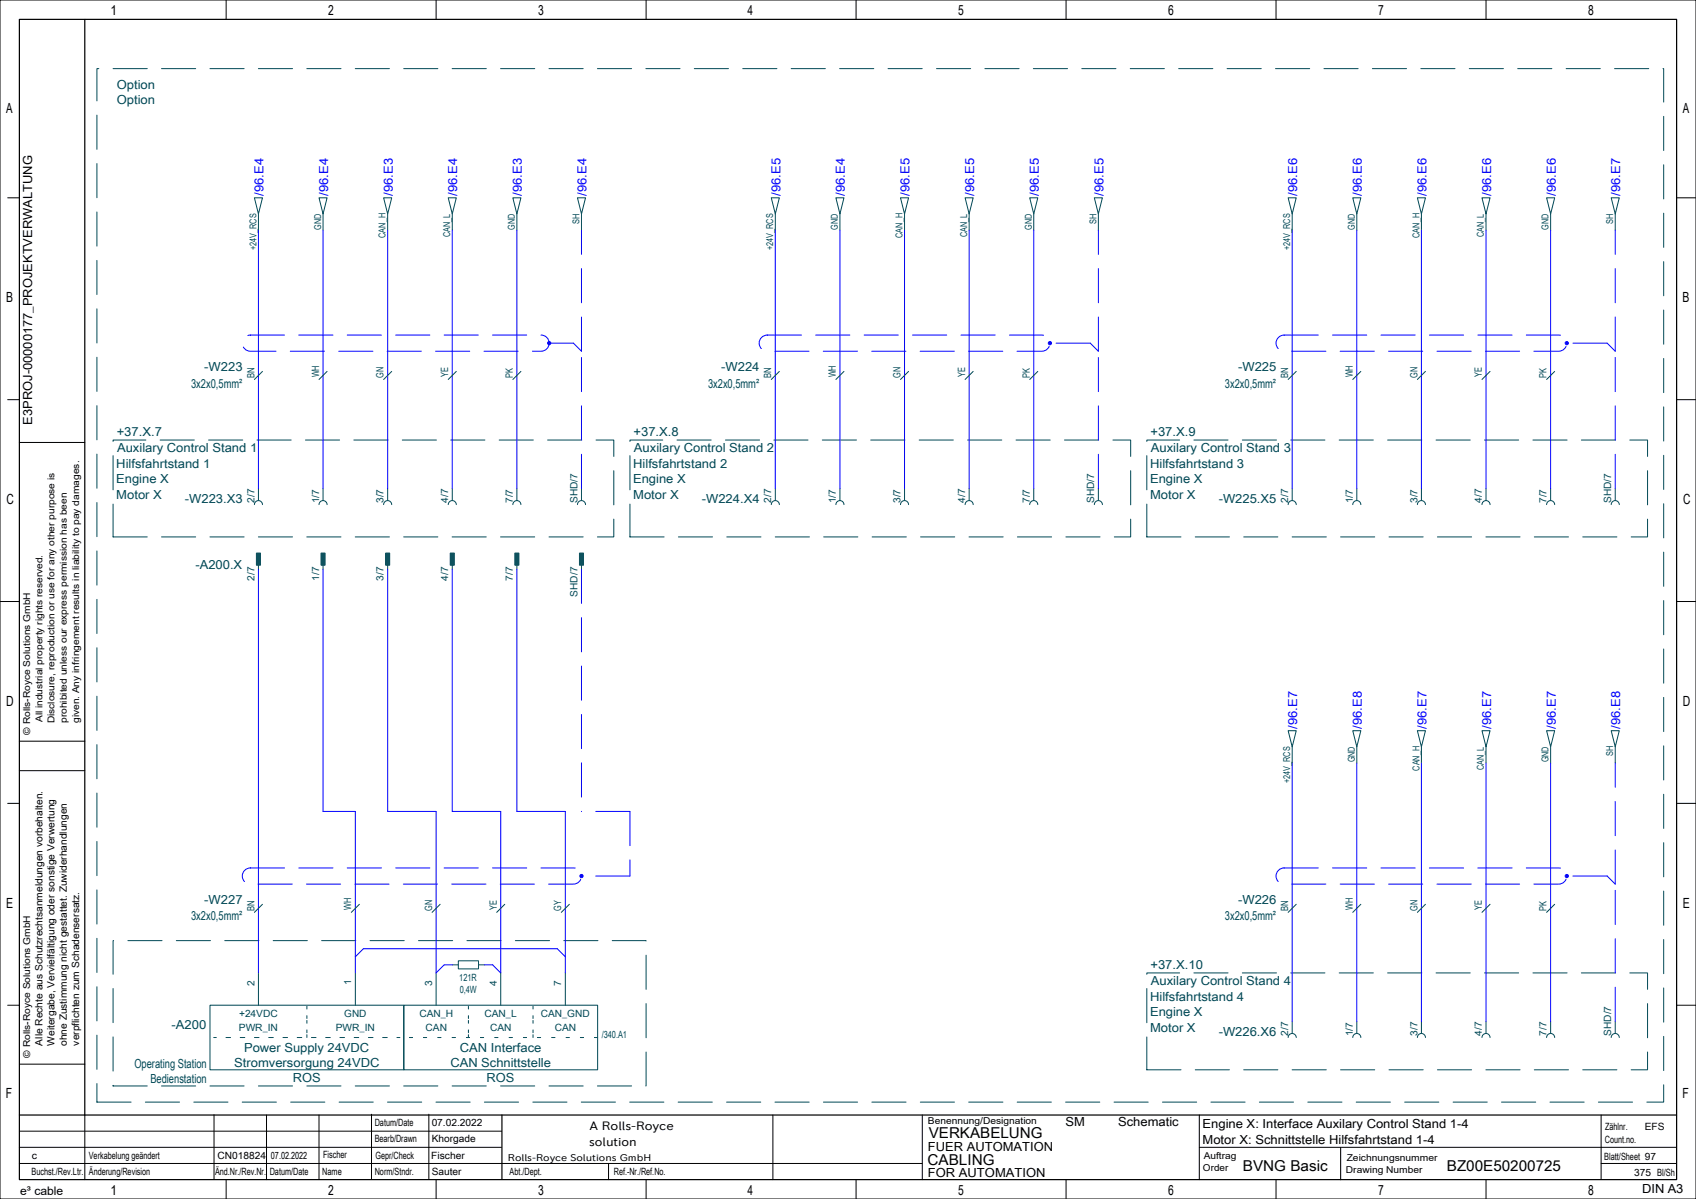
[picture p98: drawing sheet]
<svg xmlns="http://www.w3.org/2000/svg" width="420mm" height="297mm" viewBox="0 0 420 297" stroke-linecap="round" stroke-linejoin="round" font-family="sans-serif">
<defs><g id="words">
<g font-size="3.7">
<text x="230" y="282">VERKABELUNG</text>
<text x="229.7" y="288.5">CABLING</text>
<text x="307.8" y="290">BVNG Basic</text>
<text x="358.3" y="290">BZ00E50200725</text>
</g>
<g font-size="3.5">
<text x="27.3" y="3.8">1</text>
<text x="81.3" y="3.8">2</text>
<text x="133.3" y="3.8">3</text>
<text x="185.1" y="3.8">4</text>
<text x="237.3" y="3.8">5</text>
<text x="289.3" y="3.8">6</text>
<text x="341.3" y="3.8">7</text>
<text x="393.3" y="3.8">8</text>
<text x="1.5" y="28.1">A</text>
<text x="416.7" y="28.1">A</text>
<text x="1.5" y="74.9">B</text>
<text x="416.7" y="74.9">B</text>
<text x="1.6" y="124.9">C</text>
<text x="416.8" y="124.9">C</text>
<text x="1.5" y="174.9">D</text>
<text x="416.7" y="174.9">D</text>
<text x="1.5" y="224.9">E</text>
<text x="416.7" y="224.9">E</text>
<text x="1.5" y="271.9">F</text>
<text x="416.7" y="271.9">F</text>
<text x="27.3" y="296">1</text>
<text x="81.3" y="296">2</text>
<text x="133.3" y="296">3</text>
<text x="185.1" y="296">4</text>
<text x="237.3" y="296">5</text>
<text x="289.3" y="296">6</text>
<text x="341.3" y="296">7</text>
<text x="393.3" y="296">8</text>
</g>
<g font-size="3.1" fill="#004855">
<text x="28.9" y="22">Option</text>
<text x="28.9" y="25.9">Option</text>
<text x="50.6" y="92">-W223</text>
<text x="178.6" y="92">-W224</text>
<text x="306.6" y="92">-W225</text>
<text x="47.3" y="96">3x2x0,5mm²</text>
<text x="175.3" y="96">3x2x0,5mm²</text>
<text x="303.3" y="96">3x2x0,5mm²</text>
<text x="28.9" y="108">+37.X.7</text>
<text x="29" y="112">Auxilary Control Stand 1</text>
<text x="156.9" y="108">+37.X.8</text>
<text x="157" y="112">Auxilary Control Stand 2</text>
<text x="284.9" y="108">+37.X.9</text>
<text x="285" y="112">Auxilary Control Stand 3</text>
<text x="28.8" y="115.9">Hilfsfahrtstand 1</text>
<text x="28.8" y="119.7">Engine X</text>
<text x="156.8" y="115.9">Hilfsfahrtstand 2</text>
<text x="156.8" y="119.7">Engine X</text>
<text x="284.8" y="115.9">Hilfsfahrtstand 3</text>
<text x="284.8" y="119.7">Engine X</text>
<text x="28.8" y="123.6">Motor X</text>
<text x="45.8" y="124.5">-W223.X3</text>
<text x="156.8" y="123.6">Motor X</text>
<text x="173.8" y="124.5">-W224.X4</text>
<text x="284.8" y="123.6">Motor X</text>
<text x="301.8" y="124.5">-W225.X5</text>
<text x="48.4" y="141">-A200.X</text>
<text x="47.3" y="228">3x2x0,5mm²</text>
<text x="50.6" y="224">-W227</text>
<text x="303.3" y="228">3x2x0,5mm²</text>
<text x="306.6" y="224">-W226</text>
<text x="284.9" y="240">+37.X.10</text>
<text x="285" y="244">Auxilary Control Stand 4</text>
<text x="284.8" y="247.9">Hilfsfahrtstand 4</text>
<text x="284.8" y="251.7">Engine X</text>
<text x="42.5" y="255">-A200</text>
<text x="284.8" y="255.6">Motor X</text>
<text x="301.8" y="256.5">-W226.X6</text>
<text x="60.4" y="260.5">Power Supply 24VDC</text>
<text x="113.9" y="260.5">CAN Interface</text>
<text x="33.3" y="264.5">Operating Station</text>
<text x="37.2" y="268.4">Bedienstation</text>
<text x="58" y="264.4">Stromversorgung 24VDC</text>
<text x="72.5" y="268">ROS</text>
<text x="111.6" y="264.4">CAN Schnittstelle</text>
<text x="120.5" y="268">ROS</text>
</g>
<g font-size="3.1" fill="#00f">
<text x="65.3" y="48.5" transform="rotate(-90 65.3 48.5)">/96.E4</text>
<text x="81.3" y="48.5" transform="rotate(-90 81.3 48.5)">/96.E4</text>
<text x="97.2" y="48.5" transform="rotate(-90 97.2 48.5)">/96.E3</text>
<text x="113.3" y="48.5" transform="rotate(-90 113.3 48.5)">/96.E4</text>
<text x="129.3" y="48.5" transform="rotate(-90 129.3 48.5)">/96.E3</text>
<text x="145.2" y="48.5" transform="rotate(-90 145.2 48.5)">/96.E4</text>
<text x="193.2" y="48.5" transform="rotate(-90 193.2 48.5)">/96.E5</text>
<text x="209.3" y="48.5" transform="rotate(-90 209.3 48.5)">/96.E4</text>
<text x="225.3" y="48.5" transform="rotate(-90 225.3 48.5)">/96.E5</text>
<text x="241.2" y="48.5" transform="rotate(-90 241.2 48.5)">/96.E5</text>
<text x="257.3" y="48.5" transform="rotate(-90 257.3 48.5)">/96.E5</text>
<text x="273.3" y="48.5" transform="rotate(-90 273.3 48.5)">/96.E5</text>
<text x="321.3" y="48.5" transform="rotate(-90 321.3 48.5)">/96.E6</text>
<text x="337.2" y="48.5" transform="rotate(-90 337.2 48.5)">/96.E6</text>
<text x="353.3" y="48.5" transform="rotate(-90 353.3 48.5)">/96.E6</text>
<text x="369.2" y="48.5" transform="rotate(-90 369.2 48.5)">/96.E6</text>
<text x="385.3" y="48.5" transform="rotate(-90 385.3 48.5)">/96.E6</text>
<text x="401.2" y="48.5" transform="rotate(-90 401.2 48.5)">/96.E7</text>
<text x="321.3" y="180.5" transform="rotate(-90 321.3 180.5)">/96.E7</text>
<text x="337.2" y="180.5" transform="rotate(-90 337.2 180.5)">/96.E8</text>
<text x="353.3" y="180.5" transform="rotate(-90 353.3 180.5)">/96.E7</text>
<text x="369.2" y="180.5" transform="rotate(-90 369.2 180.5)">/96.E7</text>
<text x="385.3" y="180.5" transform="rotate(-90 385.3 180.5)">/96.E7</text>
<text x="401.2" y="180.5" transform="rotate(-90 401.2 180.5)">/96.E8</text>
</g>
<g font-size="3.1">
<text x="8" y="105.2" transform="rotate(-90 8 105.2)">E3PROJ-00000177_PROJEKTVERWALTUNG</text>
<text x="263.9" y="279">SM</text>
<text x="276.9" y="279">Schematic</text>
<text x="297.8" y="279.5">Engine X: Interface Auxilary Control Stand 1-4</text>
<text x="229.8" y="285">FUER AUTOMATION</text>
<text x="297.8" y="283.4">Motor X: Schnittstelle Hilfsfahrtstand 1-4</text>
<text x="229.8" y="291.5">FOR AUTOMATION</text>
<text x="406.7" y="295.5">DIN A3</text>
</g>
<g font-size="3">
<text x="146" y="280">A Rolls-Royce</text>
<text x="145.9" y="284">solution</text>
</g>
<text font-size="2.9" x="5" y="296">e³ cable</text>
<g font-size="2.5" fill="#004855">
<text x="63" y="93.7" transform="rotate(-90 63 93.7)">BN</text>
<text x="79" y="93.5" transform="rotate(-90 79 93.5)">WH</text>
<text x="95" y="93.6" transform="rotate(-90 95 93.6)">GN</text>
<text x="111" y="93.4" transform="rotate(-90 111 93.4)">YE</text>
<text x="127" y="93.7" transform="rotate(-90 127 93.7)">PK</text>
<text x="191" y="93.7" transform="rotate(-90 191 93.7)">BN</text>
<text x="207" y="93.5" transform="rotate(-90 207 93.5)">WH</text>
<text x="223" y="93.6" transform="rotate(-90 223 93.6)">GN</text>
<text x="239" y="93.4" transform="rotate(-90 239 93.4)">YE</text>
<text x="255" y="93.7" transform="rotate(-90 255 93.7)">PK</text>
<text x="319" y="93.7" transform="rotate(-90 319 93.7)">BN</text>
<text x="335" y="93.5" transform="rotate(-90 335 93.5)">WH</text>
<text x="351" y="93.6" transform="rotate(-90 351 93.6)">GN</text>
<text x="367" y="93.4" transform="rotate(-90 367 93.4)">YE</text>
<text x="383" y="93.7" transform="rotate(-90 383 93.7)">PK</text>
<text x="63" y="124.5" transform="rotate(-90 63 124.5)">2/7</text>
<text x="79" y="124.7" transform="rotate(-90 79 124.7)">1/7</text>
<text x="95" y="124.6" transform="rotate(-90 95 124.6)">3/7</text>
<text x="111" y="124.5" transform="rotate(-90 111 124.5)">4/7</text>
<text x="127" y="124.6" transform="rotate(-90 127 124.6)">7/7</text>
<text x="143" y="124.6" transform="rotate(-90 143 124.6)">SHD/7</text>
<text x="191" y="124.5" transform="rotate(-90 191 124.5)">2/7</text>
<text x="207" y="124.7" transform="rotate(-90 207 124.7)">1/7</text>
<text x="223" y="124.6" transform="rotate(-90 223 124.6)">3/7</text>
<text x="239" y="124.5" transform="rotate(-90 239 124.5)">4/7</text>
<text x="255" y="124.6" transform="rotate(-90 255 124.6)">7/7</text>
<text x="271" y="124.6" transform="rotate(-90 271 124.6)">SHD/7</text>
<text x="319" y="124.5" transform="rotate(-90 319 124.5)">2/7</text>
<text x="335" y="124.7" transform="rotate(-90 335 124.7)">1/7</text>
<text x="351" y="124.6" transform="rotate(-90 351 124.6)">3/7</text>
<text x="367" y="124.5" transform="rotate(-90 367 124.5)">4/7</text>
<text x="383" y="124.6" transform="rotate(-90 383 124.6)">7/7</text>
<text x="399" y="124.6" transform="rotate(-90 399 124.6)">SHD/7</text>
<text x="63" y="143.9" transform="rotate(-90 63 143.9)">2/7</text>
<text x="79" y="143.9" transform="rotate(-90 79 143.9)">1/7</text>
<text x="95" y="143.9" transform="rotate(-90 95 143.9)">3/7</text>
<text x="111" y="143.9" transform="rotate(-90 111 143.9)">4/7</text>
<text x="127" y="143.9" transform="rotate(-90 127 143.9)">7/7</text>
<text x="143" y="147.8" transform="rotate(-90 143 147.8)">SHD/7</text>
<text x="63" y="225.7" transform="rotate(-90 63 225.7)">BN</text>
<text x="87" y="225.5" transform="rotate(-90 87 225.5)">WH</text>
<text x="107" y="225.6" transform="rotate(-90 107 225.6)">GN</text>
<text x="123" y="225.4" transform="rotate(-90 123 225.4)">YE</text>
<text x="139" y="225.6" transform="rotate(-90 139 225.6)">GY</text>
<text x="319" y="225.7" transform="rotate(-90 319 225.7)">BN</text>
<text x="335" y="225.5" transform="rotate(-90 335 225.5)">WH</text>
<text x="351" y="225.6" transform="rotate(-90 351 225.6)">GN</text>
<text x="367" y="225.4" transform="rotate(-90 367 225.4)">YE</text>
<text x="383" y="225.7" transform="rotate(-90 383 225.7)">PK</text>
<text x="63" y="244.3" transform="rotate(-90 63 244.3)">2</text>
<text x="87" y="244" transform="rotate(-90 87 244)">1</text>
<text x="107" y="244.3" transform="rotate(-90 107 244.3)">3</text>
<text x="113.7" y="243">121R</text>
<text x="123" y="244.3" transform="rotate(-90 123 244.3)">4</text>
<text x="139" y="244.3" transform="rotate(-90 139 244.3)">7</text>
<text x="113.8" y="246">0,4W</text>
<text x="59.1" y="255.5">PWR_IN</text>
<text x="59.2" y="252">+24VDC</text>
<text x="83.2" y="255.5">PWR_IN</text>
<text x="85.3" y="252">GND</text>
<text x="103.9" y="252">CAN_H</text>
<text x="105.4" y="255.5">CAN</text>
<text x="120" y="252">CAN_L</text>
<text x="121.4" y="255.5">CAN</text>
<text x="134" y="252">CAN_GND</text>
<text x="137.4" y="255.5">CAN</text>
<text x="149" y="257">/340.A1</text>
<text x="319" y="256.5" transform="rotate(-90 319 256.5)">2/7</text>
<text x="335" y="256.7" transform="rotate(-90 335 256.7)">1/7</text>
<text x="351" y="256.6" transform="rotate(-90 351 256.6)">3/7</text>
<text x="367" y="256.5" transform="rotate(-90 367 256.5)">4/7</text>
<text x="383" y="256.6" transform="rotate(-90 383 256.6)">7/7</text>
<text x="399" y="256.6" transform="rotate(-90 399 256.6)">SHD/7</text>
</g>
<g font-size="2.5">
<text x="10.5" y="259" transform="rotate(-90 10.5 259)">Alle Rechte aus Schutzrechtsanmeldungen vorbehalten.</text>
<text x="13.5" y="259" transform="rotate(-90 13.5 259)">Weitergabe, Vervielfältigung oder sonstige Verwertung</text>
<text x="16.6" y="259.1" transform="rotate(-90 16.6 259.1)">ohne Zustimmung nicht gestattet. Zuwiderhandlungen</text>
<text x="19.6" y="259" transform="rotate(-90 19.6 259)">verpflichten zum Schadensersatz.</text>
<text x="92.8" y="279">Datum/Date</text>
<text x="106.9" y="279">07.02.2022</text>
<text x="397.5" y="280">Zählnr.</text>
<text x="407.3" y="280">EFS</text>
<text x="7.9" y="287">c</text>
<text x="22" y="287">Verkabelung geändert</text>
<text x="53.9" y="287">CN018824</text>
<text x="67.1" y="287">07.02.2022</text>
<text x="80" y="286.8">Fischer</text>
<text x="92.8" y="283">Bearb/Drawn</text>
<text x="93" y="287">Gepr/Check</text>
<text x="106.8" y="287">Fischer</text>
<text x="106.9" y="283">Khorgade</text>
<text x="397.3" y="287.3">Blatt/Sheet 97</text>
<text x="397.4" y="283">Count.no.</text>
<text x="7.8" y="291">Buchst./Rev.Ltr.</text>
<text x="22" y="291">Änderung/Revision</text>
<text x="53.3" y="291">Änd.Nr./Rev.Nr.</text>
<text x="66.8" y="291">Datum/Date</text>
<text x="79.8" y="291">Name</text>
<text x="92.8" y="291">Norm/Stndr.</text>
<text x="106.9" y="291">Sauter</text>
<text x="126.2" y="291">Abt./Dept.</text>
<text x="152" y="291">Ref.-Nr./Ref.No.</text>
<text x="404.7" y="291.2">375 Bl/Sh</text>
</g>
<text font-size="2.4" x="125.8" y="287.5">Rolls-Royce Solutions GmbH</text>
<g font-size="2.3" fill="#004855">
<text x="79.5" y="56.9" transform="rotate(-90 79.5 56.9)">GND</text>
<text x="95.5" y="58.9" transform="rotate(-90 95.5 58.9)">CAN_H</text>
<text x="111.5" y="58.8" transform="rotate(-90 111.5 58.8)">CAN_L</text>
<text x="127.5" y="56.9" transform="rotate(-90 127.5 56.9)">GND</text>
<text x="143.5" y="55.4" transform="rotate(-90 143.5 55.4)">SH</text>
<text x="207.5" y="56.9" transform="rotate(-90 207.5 56.9)">GND</text>
<text x="223.5" y="58.9" transform="rotate(-90 223.5 58.9)">CAN_H</text>
<text x="239.5" y="58.8" transform="rotate(-90 239.5 58.8)">CAN_L</text>
<text x="255.5" y="56.9" transform="rotate(-90 255.5 56.9)">GND</text>
<text x="271.5" y="55.4" transform="rotate(-90 271.5 55.4)">SH</text>
<text x="335.5" y="56.9" transform="rotate(-90 335.5 56.9)">GND</text>
<text x="351.5" y="58.9" transform="rotate(-90 351.5 58.9)">CAN_H</text>
<text x="367.5" y="58.8" transform="rotate(-90 367.5 58.8)">CAN_L</text>
<text x="383.5" y="56.9" transform="rotate(-90 383.5 56.9)">GND</text>
<text x="399.5" y="55.4" transform="rotate(-90 399.5 55.4)">SH</text>
<text x="63.5" y="62" transform="rotate(-90 63.5 62)">+24V_RCS</text>
<text x="191.5" y="62" transform="rotate(-90 191.5 62)">+24V_RCS</text>
<text x="319.5" y="62" transform="rotate(-90 319.5 62)">+24V_RCS</text>
<text x="335.5" y="188.9" transform="rotate(-90 335.5 188.9)">GND</text>
<text x="351.5" y="190.9" transform="rotate(-90 351.5 190.9)">CAN_H</text>
<text x="367.5" y="190.8" transform="rotate(-90 367.5 190.8)">CAN_L</text>
<text x="383.5" y="188.9" transform="rotate(-90 383.5 188.9)">GND</text>
<text x="399.5" y="187.4" transform="rotate(-90 399.5 187.4)">SH</text>
<text x="319.5" y="194" transform="rotate(-90 319.5 194)">+24V_RCS</text>
</g>
<g font-size="2.3">
<text x="10.5" y="178.9" transform="rotate(-90 10.5 178.9)">All industrial property rights reserved.</text>
<text x="13.5" y="179.2" transform="rotate(-90 13.5 179.2)">Disclosure, reproduction or use for any other purpose is</text>
<text x="16.6" y="179.1" transform="rotate(-90 16.6 179.1)">prohibited unless our express permission has been</text>
<text x="19.6" y="179.1" transform="rotate(-90 19.6 179.1)">given. Any infringement results in liability to pay damages.</text>
<text x="7.5" y="182" transform="rotate(-90 7.5 182)">© Rolls-Royce Solutions GmbH</text>
<text x="7.5" y="262" transform="rotate(-90 7.5 262)">© Rolls-Royce Solutions GmbH</text>
<text x="229.8" y="278.5">Benennung/Designation</text>
<text x="298.1" y="287">Auftrag</text>
<text x="333.5" y="287.5">Zeichnungsnummer</text>
<text x="297.9" y="290">Order</text>
<text x="333.3" y="290.5">Drawing Number</text>
</g>
</g></defs>
<g fill="none" stroke="#000" stroke-width=".25">
<path d="M0 0h420v297h-420zM56 0v4.8M108 0v4.8M160 0v4.8M212 0v4.8M264 0v4.8M316 0v4.8M368 0v4.8M1.9 49h2.9M415.2 49h4.8M1.9 99h2.9M415.2 99h4.8"/>
<path d="M4.8 109.6h16.2M0 149h4.8M415.2 149h4.7M1.9 199h2.9M4.8 190.9h16.2M4.8 183.6h16.2M415.2 199h4.8M1.9 249h2.9M415.2 249h4.8M4.8 263.6h16.2M21 276.2v16M53 276.1v16"/>
<path d="M66 276.2v16M79 276.2v16M92 276v16M106.2 276v16M191.4 276.2v16M228.4 276.2v16M297 276.2v16M396.5 276.2v15.8M4.8 284.2h119.4M4.8 288.2h223.6M4.8 280.2h119.4M56 292.2v4.8"/>
<path d="M108 292.2v4.8M150.7 288.2v4M160 292.2v4.8M212 292.2v4.8M264 292.2v4.8M297 284.2h118.2M316 292.2v4.8M332 284.3v8M368 292.2v4.8M396.5 288.2h18.7"/>
</g>
<path d="M4.8 4.8h410.4v287.4h-410.4zM21 4.8v271.4M4.8 276.2h410.4M124.3 276.2v15.9" fill="none" stroke="#000" stroke-width=".3"/>
<path d="M24 17h388v256h-388zM28 109h124v24h-124zM156 109h124v24h-124zM284 109h124v24h-124zM28 233h132v36h-132zM284 241h124v24h-124z" fill="none" stroke="#004855" stroke-width=".25" stroke-dasharray="8.5 3.5"/>
<path d="M53 257h46zM76 249v8zM100 257h48zM116 249v8zM132 249v8z" fill="none" stroke="#004855" stroke-width=".25" stroke-dasharray=".7 2.8"/>
<g fill="none" stroke="#004855" stroke-width=".25">
<path d="M63 49h2l-1 4zM64 53v4M79 49h2l-1 4zM80 53v4M95 49h2l-1 4zM96 53v4M111 49h2l-1 4zM112 53v4M127 49h2l-1 4zM128 53v4M143 49h2l-1 4zM144 53v4"/>
<path d="M191 49h2l-1 4zM192 53v4M207 49h2l-1 4zM208 53v4M223 49h2l-1 4zM224 53v4M239 49h2l-1 4zM240 53v4M255 49h2l-1 4zM256 53v4M271 49h2l-1 4zM272 53v4"/>
<path d="M319 49h2l-1 4zM320 53v4M335 49h2l-1 4zM336 53v4M351 49h2l-1 4zM352 53v4M367 49h2l-1 4zM368 53v4M383 49h2l-1 4zM384 53v4M399 49h2l-1 4zM400 53v4"/>
<path d="M65 92l-2 2M81 92l-2 2M97 92l-2 2M113 92l-2 2M129 92l-2 2M193 92l-2 2M209 92l-2 2M225 92l-2 2M241 92l-2 2M257 92l-2 2M321 92l-2 2M337 92l-2 2"/>
<path d="M353 92l-2 2M369 92l-2 2M385 92l-2 2M63 125a1 1 0 0 1 1-1 1 1 0 0 1 1 1M64 121v3M79 125a1 1 0 0 1 1-1 1 1 0 0 1 1 1M80 121v3M95 125a1 1 0 0 1 1-1 1 1 0 0 1 1 1M96 121v3M111 125a1 1 0 0 1 1-1 1 1 0 0 1 1 1M112 121v3M127 125a1 1 0 0 1 1-1 1 1 0 0 1 1 1"/>
<path d="M128 121v3M143 125a1 1 0 0 1 1-1 1 1 0 0 1 1 1M144 121v3M191 125a1 1 0 0 1 1-1 1 1 0 0 1 1 1M192 121v3M207 125a1 1 0 0 1 1-1 1 1 0 0 1 1 1M208 121v3M223 125a1 1 0 0 1 1-1 1 1 0 0 1 1 1M224 121v3M239 125a1 1 0 0 1 1-1 1 1 0 0 1 1 1M240 121v3M255 125a1 1 0 0 1 1-1 1 1 0 0 1 1 1"/>
<path d="M256 121v3M271 125a1 1 0 0 1 1-1 1 1 0 0 1 1 1M272 121v3M319 125a1 1 0 0 1 1-1 1 1 0 0 1 1 1M320 121v3M335 125a1 1 0 0 1 1-1 1 1 0 0 1 1 1M336 121v3M351 125a1 1 0 0 1 1-1 1 1 0 0 1 1 1M352 121v3M367 125a1 1 0 0 1 1-1 1 1 0 0 1 1 1M368 121v3M383 125a1 1 0 0 1 1-1 1 1 0 0 1 1 1"/>
<path d="M384 121v3M399 125a1 1 0 0 1 1-1 1 1 0 0 1 1 1M400 121v3M64 140v1M80 140v1M96 140v1M112 140v1M128 140v1M144 140v1M319 181h2l-1 4zM320 185v4M335 181h2l-1 4z"/>
<path d="M336 185v4M351 181h2l-1 4zM352 185v4M367 181h2l-1 4zM368 185v4M383 181h2l-1 4zM384 185v4M399 181h2l-1 4zM400 185v4M65 224l-2 2M89 224l-2 2M109 224l-2 2"/>
<path d="M112 239h1.5M113.5 238h5v2h-5zM118.5 239h1.5M125 224l-2 2M141 224l-2 2M321 224l-2 2M337 224l-2 2M353 224l-2 2M369 224l-2 2M385 224l-2 2M52 249h48v16h-48zM64 241v8"/>
<path d="M88 241v8M100 249h48v16h-48zM108 241v8M124 241v8M140 241v8M319 257a1 1 0 0 1 1-1 1 1 0 0 1 1 1M320 253v3M335 257a1 1 0 0 1 1-1 1 1 0 0 1 1 1M336 253v3M351 257a1 1 0 0 1 1-1 1 1 0 0 1 1 1M352 253v3M367 257a1 1 0 0 1 1-1 1 1 0 0 1 1 1"/>
<path d="M368 253v3M383 257a1 1 0 0 1 1-1 1 1 0 0 1 1 1M384 253v3M399 257a1 1 0 0 1 1-1 1 1 0 0 1 1 1M400 253v3"/>
</g>
<g fill="#004855" stroke="#004855" stroke-width=".25">
<path d="M79.5 137h1v3h-1z" fill-rule="evenodd"/>
<path d="M63.5 137h1v3h-1z" fill-rule="evenodd"/>
<path d="M95.5 137h1v3h-1z" fill-rule="evenodd"/>
<path d="M111.5 137h1v3h-1z" fill-rule="evenodd"/>
<path d="M127.5 137h1v3h-1z" fill-rule="evenodd"/>
<path d="M143.5 137h1v3h-1z" fill-rule="evenodd"/>
</g>
<g fill="#00f" stroke="#00f" stroke-width=".25">
<circle cx="144" cy="217" r=".4"/>
<circle cx="136" cy="85" r=".4"/>
<circle cx="260" cy="85" r=".4"/>
<circle cx="388" cy="85" r=".4"/>
<circle cx="388" cy="217" r=".4"/>
</g>
<g fill="none" stroke="#00f" stroke-width=".25" stroke-dasharray="8.5 3.5">
<path d="M62 83h72a2 2 0 0 1 2 2 2 2 0 0 1-2 2h-72a2 2 0 0 1-2-2 2 2 0 0 1 2-2M142 85h-6M144 87l-2-2M144 87v-30M190 83h68a2 2 0 0 1 2 2 2 2 0 0 1-2 2h-68a2 2 0 0 1-2-2 2 2 0 0 1 2-2M270 85h-10M272 87l-2-2M272 87v-30M318 83h68a2 2 0 0 1 2 2 2 2 0 0 1-2 2h-68a2 2 0 0 1-2-2 2 2 0 0 1 2-2M398 85h-10M400 87l-2-2M400 87v-30"/>
<path d="M144 121v-34M272 121v-34M400 121v-34M144 141v60M62 215h80a2 2 0 0 1 2 2 2 2 0 0 1-2 2h-80a2 2 0 0 1-2-2 2 2 0 0 1 2-2M156 201v16M156 217h-12M156 201h-12M318 215h68a2 2 0 0 1 2 2 2 2 0 0 1-2 2h-68a2 2 0 0 1-2-2 2 2 0 0 1 2-2M398 217h-10M400 219l-2-2M400 219v-30"/>
<path d="M400 253v-34"/>
</g>
<g fill="none" stroke="#00f" stroke-width=".25">
<path d="M64 57v64M80 57v64M96 57v64M112 57v64M128 57v64M192 57v64M208 57v64M224 57v64M240 57v64M256 57v64M320 57v64M336 57v64"/>
<path d="M352 57v64M368 57v64M384 57v64M64 141v100M80 141v60h8v40M96 141v60h12v40l2-2h2M112 141v60h12v40l-2-2h-2M128 141v60h12v40M320 189v64M336 189v64M352 189v64M368 189v64"/>
<path d="M384 189v64M88 237l2-2h48l2 2"/>
</g>
<use href="#words"/>
</svg>
